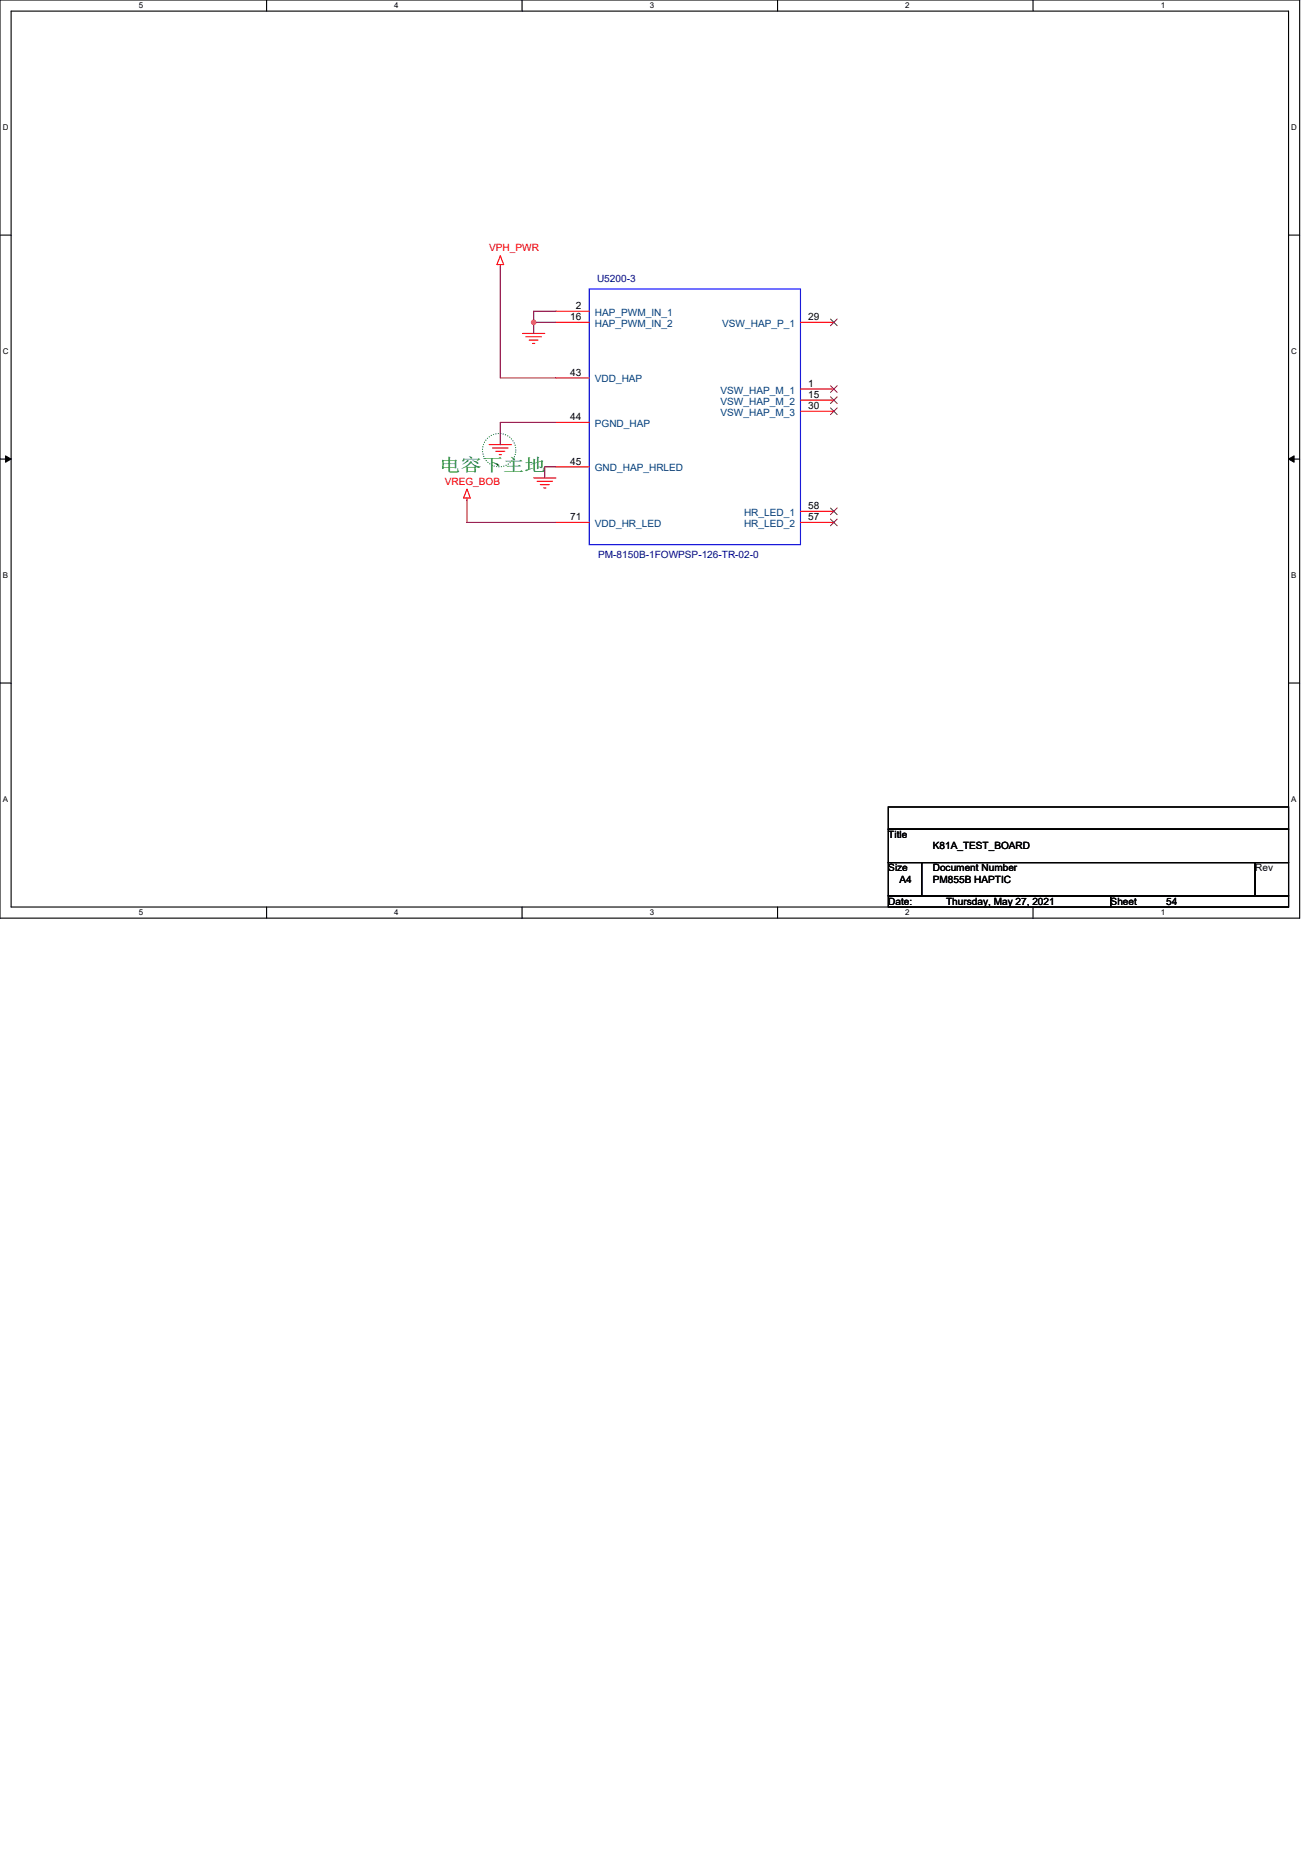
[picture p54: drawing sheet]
<svg xmlns="http://www.w3.org/2000/svg" width="210mm" height="297mm" viewBox="0 0 210 297" stroke-linecap="round" stroke-linejoin="round" font-family="sans-serif">
<defs><g id="words">
<text font-size="2.8" fill="#008000" x="70.2" y="75.3">电容下主地</text>
<g font-size="1.6" fill="#f00">
<text x="78.2" y="40.2">VPH_PWR</text>
<text x="71.1" y="77.5">VREG_BOB</text>
</g>
<g font-size="1.6" fill="#000080">
<text x="95.5" y="45.2">U5200-3</text>
<text x="95.7" y="89.3">PM-8150B-1FOWPSP-126-TR-02-0</text>
</g>
<g font-size="1.6">
<text x="91.2" y="51.2">16</text>
<text x="92.1" y="49.4">2</text>
<text x="129.3" y="51.2">29</text>
<text x="91.2" y="60.1">43</text>
<text x="129.3" y="61.9">1</text>
<text x="129.3" y="63.6">15</text>
<text x="129.3" y="65.4">30</text>
<text x="91.2" y="67.2">44</text>
<text x="91.2" y="74.3">45</text>
<text x="91.2" y="83.2">71</text>
<text x="129.3" y="81.4">58</text>
<text x="129.3" y="83.2">57</text>
<text x="142.1" y="134.1">Title</text>
<text x="149.2" y="135.8">K81A_TEST_BOARD</text>
<text x="142.1" y="139.4">Size</text>
<text x="143.8" y="141.2">A4</text>
<text x="149.2" y="139.4">Document Number</text>
<text x="149.2" y="141.2">PM855B HAPTIC</text>
<text x="200.7" y="139.4">Rev</text>
<text x="142.1" y="144.7">Date:</text>
<text x="151.3" y="144.7">Thursday, May 27, 2021</text>
<text x="177.6" y="144.7">Sheet</text>
<text x="186.5" y="144.7">54</text>
</g>
<g font-size="1.6" fill="#004080">
<text x="95.1" y="50.5">HAP_PWM_IN_1</text>
<text x="95.1" y="52.3">HAP_PWM_IN_2</text>
<text x="115.5" y="52.3">VSW_HAP_P_1</text>
<text x="95.1" y="61.2">VDD_HAP</text>
<text x="115.2" y="62.9">VSW_HAP_M_1</text>
<text x="115.2" y="64.7">VSW_HAP_M_2</text>
<text x="95.1" y="68.3">PGND_HAP</text>
<text x="115.2" y="66.5">VSW_HAP_M_3</text>
<text x="95.1" y="75.4">GND_HAP_HRLED</text>
<text x="119" y="82.5">HR_LED_1</text>
<text x="95.1" y="84.3">VDD_HR_LED</text>
<text x="119" y="84.3">HR_LED_2</text>
</g>
<g font-size="1.3">
<text x="22.2" y="1.3">5</text>
<text x="63.1" y="1.3">4</text>
<text x="103.9" y="1.3">3</text>
<text x="144.8" y="1.3">2</text>
<text x="185.6" y="1.3">1</text>
<text x=".4" y="20.8">D</text>
<text x="206.5" y="20.8">D</text>
<text x=".4" y="56.7">C</text>
<text x="206.5" y="56.7">C</text>
<text x=".4" y="92.5">B</text>
<text x="206.5" y="92.5">B</text>
<text x=".4" y="128.3">A</text>
<text x="206.5" y="128.3">A</text>
<text x="22.2" y="146.4">5</text>
<text x="63.1" y="146.4">4</text>
<text x="103.9" y="146.4">3</text>
<text x="144.8" y="146.4">2</text>
<text x="185.6" y="146.4">1</text>
</g>
</g></defs>
<path d="M0 0h207.8v146.9h-207.8zM1.8 1.8h204.3v143.3h-204.3z" fill="none" stroke="#000" stroke-width=".18"/>
<g fill="#fff">
<path d="M22.2 .2h.7v1.4h-.7z"/>
<path d="M22.2 145.3h.7v1.4h-.7z"/>
</g>
<path d="M42.6 0v1.8M42.6 145.1v1.8" fill="none" stroke="#000" stroke-width=".18"/>
<g fill="#fff">
<path d="M63.1 .2h.7v1.4h-.7z"/>
<path d="M63.1 145.3h.7v1.4h-.7z"/>
</g>
<path d="M83.5 0v1.8M83.5 145.1v1.8" fill="none" stroke="#000" stroke-width=".18"/>
<g fill="#fff">
<path d="M103.9 .2h.7v1.4h-.7z"/>
<path d="M103.9 145.3h.7v1.4h-.7z"/>
</g>
<path d="M124.4 0v1.8M124.4 145.1v1.8" fill="none" stroke="#000" stroke-width=".18"/>
<g fill="#fff">
<path d="M144.8 .2h.7v1.4h-.7z"/>
<path d="M144.8 145.3h.7v1.4h-.7z"/>
</g>
<path d="M165.2 0v1.8M165.2 145.1v1.8" fill="none" stroke="#000" stroke-width=".18"/>
<g fill="#fff">
<path d="M185.6 .2h.7v1.4h-.7z"/>
<path d="M185.6 145.3h.7v1.4h-.7z"/>
<path d="M.4 19.7h1v1.4h-1z"/>
<path d="M206.5 19.7h.9v1.4h-.9z"/>
<path d="M.4 55.5h1v1.4h-1z"/>
<path d="M206.5 55.5h.9v1.4h-.9z"/>
</g>
<path d="M0 37.6h1.8M206.1 37.6h1.7" fill="none" stroke="#000" stroke-width=".18"/>
<g fill="#fff">
<path d="M.4 91.3h.9v1.5h-.9z"/>
<path d="M206.5 91.3h.9v1.5h-.9z"/>
</g>
<path d="M0 73.4h1.8M206.1 73.4h1.7" fill="none" stroke="#000" stroke-width=".18"/>
<path d="M.9 72.9l.9 .5-.9 .5zM206.1 73.4l.9-.5v1z" fill="#000" stroke="#000" stroke-width=".16"/>
<g fill="#fff">
<path d="M.4 127.2h.9v1.4h-.9z"/>
<path d="M206.5 127.2h.9v1.4h-.9z"/>
</g>
<path d="M0 109.3h1.8M206.1 109.3h1.7M142.1 129.1h64v3.5h-64zM142.1 132.6h64v5.4h-64zM142.1 138h5.3v5.3h-5.3zM147.4 138h53.3v5.3h-53.3zM200.7 138h5.4v5.3h-5.4zM142.1 143.3h35.5v1.8h-35.5zM177.6 143.3h28.5v1.8h-28.5z" fill="none" stroke="#000" stroke-width=".18"/>
<circle cx="79.8" cy="72" r="2.67" fill="none" stroke="#008000" stroke-width=".18" stroke-dasharray="0 .4"/>
<g fill="none" stroke="#f00" stroke-width=".18">
<path d="M80 40.9l.5 1.4h-1zM80 42.3v.4M83.6 53.3h3.5M84.1 53.9h2.5M84.6 54.4h1.5M85.2 54.9h.3M88.9 49.8h5.3M88.9 51.6h5.3M128 51.6h5.4M74.7 79.7v.3M74.7 78.2l.5 1.5h-1.1zM78.2 71.1h3.6"/>
<path d="M78.8 71.7h2.5M79.3 72.2h1.4M79.8 72.7h.4M85.3 76.5h3.6M85.9 77h2.5M86.4 77.5h1.4M86.9 78.1h.4M88.9 60.5h5.3M88.9 67.6h5.3M88.9 74.7h5.3M128 62.2h5.4M128 64h5.4"/>
<path d="M128 65.8h5.4M88.9 83.6h5.3M128 81.8h5.4M128 83.6h5.4"/>
</g>
<path d="M94.2 46.2h33.8v40.9h-33.8z" fill="none" stroke="#00f" stroke-width=".18"/>
<path d="M132.8 51l1.1 1.1M133.9 51l-1.1 1.1M132.8 61.7l1.1 1.1M132.8 63.5l1.1 1M132.8 65.3l1.1 1M133.9 61.7l-1.1 1.1M133.9 63.5l-1.1 1M133.9 65.3l-1.1 1M132.8 81.3l1.1 1M132.8 83l1.1 1.1M133.9 81.3l-1.1 1M133.9 83l-1.1 1.1" fill="none" stroke="#804000" stroke-width=".16"/>
<path d="M80 42.7v17.8h8.9M85.3 51.6v1.7M85.3 51.6h3.6M88.9 49.8h-3.6v1.8M88.9 74.7h-1.8v1.8M88.9 67.6h-8.9v3.5M74.7 80v3.6h14.2" fill="none" stroke="#800040" stroke-width=".18"/>
<circle cx="85.3" cy="51.6" r=".35" fill="#f0f" stroke="#f0f" stroke-width=".18"/>
<use href="#words"/>
</svg>
